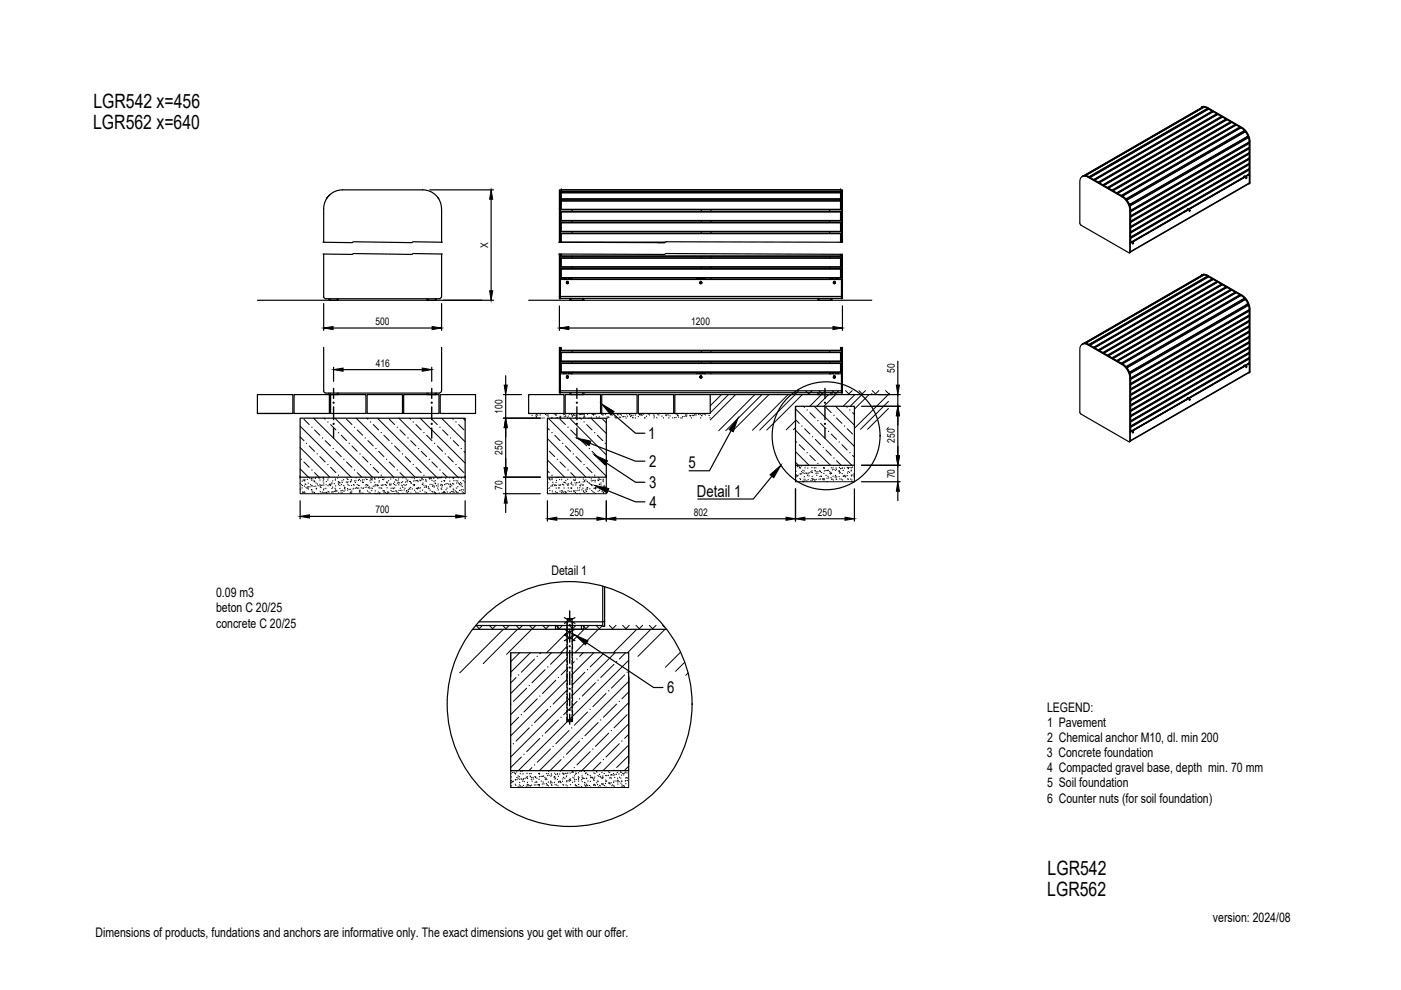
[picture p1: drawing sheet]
<svg xmlns="http://www.w3.org/2000/svg" width="297mm" height="210mm" viewBox="0 0 297 210" stroke-linecap="round" stroke-linejoin="round" font-family="sans-serif">
<defs><g id="words">
<g font-size="4.2">
<text x="19.8" y="23">LGR542 x=456</text>
<text x="19.8" y="27.4">LGR562 x=640</text>
<text x="222.1" y="185.5">LGR542</text>
<text x="222" y="189.9">LGR562</text>
</g>
<g font-size="3.5">
<text x="137.4" y="93.1">1</text>
<text x="137.7" y="99">2</text>
<text x="146" y="99.3">5</text>
<text x="137.6" y="103.5">3</text>
<text x="137.7" y="107.6">4</text>
<text x="147.8" y="105.3">Detail 1</text>
<text x="141.4" y="147">6</text>
</g>
<g font-size="2.8">
<text x="116.9" y="122">Detail 1</text>
<text x="45.8" y="126.6">0.09 m3</text>
<text x="45.8" y="129.9">beton C 20/25</text>
<text x="45.8" y="133.1">concrete C 20/25</text>
<text x="222" y="150.9">LEGEND:</text>
<text x="222" y="154.1">1 Pavement</text>
<text x="221.9" y="160.5">3 Concrete foundation</text>
<text x="222" y="157.3">2 Chemical anchor M10, dl. min 200</text>
<text x="222" y="163.7">4 Compacted gravel base, depth min. 70 mm</text>
<text x="222" y="166.9">5 Soil foundation</text>
<text x="222" y="170.2">6 Counter nuts (for soil foundation)</text>
<text x="257.2" y="195.4">version: 2024/08</text>
<text x="20.2" y="198.6">Dimensions of products, fundations and anchors are informative only. The exact dimensions you get with our offer.</text>
</g>
<g font-size="2.2">
<text x="103.5" y="52.5" transform="rotate(-90 103.5 52.5)">X</text>
<text x="79.6" y="68.9">500</text>
<text x="146.6" y="68.9">1200</text>
<text x="79.7" y="77.7">416</text>
<text x="189.7" y="79.1" transform="rotate(-90 189.7 79.1)">50</text>
<text x="106.6" y="87.7" transform="rotate(-90 106.6 87.7)">100</text>
<text x="189.7" y="93.9" transform="rotate(-90 189.7 93.9)">250</text>
<text x="106.6" y="96.4" transform="rotate(-90 106.6 96.4)">250</text>
<text x="189.7" y="101.4" transform="rotate(-90 189.7 101.4)">70</text>
<text x="106.6" y="103.9" transform="rotate(-90 106.6 103.9)">70</text>
<text x="79.6" y="108.8">700</text>
<text x="120.8" y="109.3">250</text>
<text x="147.1" y="109.3">802</text>
<text x="173.4" y="109.3">250</text>
</g>
</g></defs>
<!-- layer: 0 -->
<g fill="none" stroke="#000" stroke-width=".25">
<path d="M229.3 37.5l.6-.2 .6 .2 7.4 4.2a3.6 3.6 0 0 1 1.7 3v8.8l-.2 .1-10.4-6-.1-9.2zM229.5 37.4l.4-.1 .6 .1 7.4 4.3M229.9 37.2l-.3 .1M230.1 37.3h.1M230.1 37.2l.8 .3M230.1 37.2v.1M230.7 37.5h-.1M230.9 37.5h.1M230.9 37.6h.1M231.1 37.6v.1M231.1 37.6h.1M231.9 38v.1"/>
<path d="M232.1 38.2v.1M232.1 38.2l.8 .4M232.8 38.6l.1 .1M232.9 38.7h.1M233 38.8h.1M233.1 38.7l-.1 .1M233.1 38.7l25.1-14.5 .7 .5-25.1 14.5zM233.8 39.2h.1M234 39.3v.1M234.8 39.7l.1 .1M234.9 39.8v.1M235 39.9v.1"/>
<path d="M254.7 22.8l-25.1 14.5M254.8 22.8h.1M254.8 22.8l.4-.1 .8 .2M254.8 22.8l.4-.2 .8 .2 7.3 4.2a3.6 3.6 0 0 1 1.7 3l-.1 8.8M255 22.7l.1 .1M255 22.7l-25.1 14.5 25.2-14.4M255 22.7l-.3 .1M255.1 22.8h.1M255.2 22.7l.8 .3M255.2 22.7h.1M255.2 22.7l-25.1 14.5M256 23l-25.1 14.5"/>
<path d="M256 23h.1M256 22.9l7.2 4.2a3.7 3.7 0 0 1 1.7 2.9v8.9l-.2 .1M256 23.1v.1M256 23.1l-25.1 14.5M256.1 22.9h-.1M256.2 23.1h.1M256.2 23.1l-25.1 14.5M256.2 23.1l.8 .5-25.1 14.5-.8-.5M257 23.5v.1M257 23.6l-25.1 14.6M257 23.6v.2M257.2 23.7h.1"/>
<path d="M257.2 23.7l-25.1 14.5M257.2 23.7l.8 .4M258 24.1v.1M258 24.1l-25.1 14.5M258 24.3v-.1l-25.1 14.5M258.1 24.2h.1M258.2 24.2l-25.2 14.5M258.9 24.7h.1M259 24.8l-25.1 14.5M259 24.8v.1M259.1 24.8h.1M259.1 24.8l-25.1 14.5"/>
<path d="M259.2 24.8l-25.2 14.5 .8 .4M259.2 24.8l.7 .4M259.9 25.2l.1 .1M259.9 25.2l-25.1 14.5M260 25.3v.2M260 25.3l-25.1 14.5M260.1 25.4h.1M260.9 25.8v.1M260.9 25.8l-.8-.4-25.1 14.5M260.9 25.8l-25.1 14.5-.8-.4M260.9 25.9v.1M260.9 25.9l-25.1 14.5"/>
<path d="M261.1 25.9h.1M261.1 25.9l-25.1 14.5M261.1 25.9l.8 .5-25.1 14.5M261.9 26.4h.1M261.9 26.6v-.1l-25.1 14.5M262 26.5h.1M262.1 26.5l-25.2 14.5M262.8 26.9l.1 .1M262.9 26.9l-.8-.4-25.1 14.5 .7 .4M262.9 26.9l-25.2 14.5M262.9 27.2v-.2l-25.1 14.5M263 38h.1"/>
<path d="M263 27.1h.1M263.1 27.1l-25.2 14.5M263.1 27.1l.7 .6M263.1 37.9h.1M263.2 37.9h.1M263.3 37.8v.1M263.3 27l-.1 .1M263.6 28.1h.1M263.8 37.5h.1M263.8 37.6h.1M263.8 37.6h-.1M263.8 37.5v.1"/>
<path d="M263.8 27.8l-25.1 14.4-.7-.6M263.8 27.8l-.2 .3M263.8 27.8l-25.1 14.5M264 27.9l-25.1 14.5M264 27.9h.1M264 27.9l.6 1M264 37.4h.1M264.1 37.4h.1M264.2 37.7h.1M264.2 29.1h.4M264.3 37.6l-.2 .2M264.5 37.1h.1"/>
<path d="M264.6 28.9h.1M264.6 28.9l-25.1 14.5M264.6 29.1l-25.1 14.5M264.6 29.1l.2 1-25.1 14.5M264.7 30.2l.1 .1M264.7 34.8h.1M264.7 31.4h.1M264.7 32.5l.1 .1-25.1 14.5M264.7 33.6l.1 .1-25.2 14.5M264.7 35.9l.1 .1M264.7 29.2l-25.1 14.5M264.8 34.8v.1"/>
<path d="M264.8 31.4v.1M264.8 32.6h.1M264.8 33.7v.1M264.8 35.9v.1M264.8 30.3v.1M264.8 34.8l-25.1 14.5M264.8 31.4l-25.1 14.5M264.8 36l-25.1 14.5M264.8 30.3l-25.1 14.5M264.8 30.1l-25.1 14.6M264.8 35.8l-25.1 14.5M264.8 35.8h.1"/>
<path d="M264.8 32.4l-25.1 14.5M264.8 33.5l-25.1 14.6M264.8 34.6l-25.1 14.6M264.8 36.9l-25.1 14.5M264.8 31.3l-25.1 14.5M264.8 38.9l-25.2 14.6M264.8 31.3v-.9l-25.1 14.5M264.8 31.5v.9M264.8 32.7v.8M264.8 33.8v.9M264.8 34.9v.9M264.8 36v.9"/>
<path d="M264.8 32.7l-25.1 14.5v.8M264.8 33.8l-25.1 14.5v.9M264.8 34.9l-25.1 14.5M264.8 31.5l-25.1 14.5M264.8 33.5l-25.1 14.5M264.8 34.7l-25.1 14.5M264.9 38.8l-.1 .1M264.9 37v1.8M264.9 38.8l-25.3 14.6M265 38.9l-.1 .1M265 38.8l-.1 .1M265 30h-.1"/>
<path d="M68.5 53.9h25.3M68.5 51.4h25.3M68.6 51.4v-7.2a4 4 0 0 1 4-3.9h17a4 4 0 0 1 4 3.9v7.2M68.6 53.9v9M69.2 42.1h.1M69.9 41.3l-.7 .8M91.1 40.3h13.5M92.8 41.9l.2 .2M93.6 53.9v8.9l-.2 .5h-24.3h-.2l-.3-.5M104.1 42.2v19.5M118.5 53.9h22.4l.2-.1 37.5 .1v9M118.6 44.3v-4h.2v4"/>
<path d="M118.6 44.3v7.1M118.6 53.9v9M118.6 44.3h.2M118.8 53.9v9.4h-.2v-.4M118.8 41.8h.2M118.8 44.3v7.1M118.8 43.4h.2M118.8 43.1h.2M118.8 42h.2M118.8 59.3h59.6M119 44.4h59.2M119 49.1h59.2"/>
<path d="M119 47.3h59.2M119 40.3h.1M119 45h59.2M119 45v1.9h59.2v-1.9M119 49.5h59.2M119 54.8v1.9h59.2v-1.9M119 54.8h59.2M119 57h59.2v2h-59.2zM119 53.9v.4h59.2v-.4M119 40.3h59.2M119 40.8h59.2M119 42.6h59.2"/>
<path d="M119 40.3v4.1M119 47.3v1.8M119 49.5v1.9l22-.1M119 42.1h59.2M119 42.3h59.2M119 40.7h59.2M119 40.6h59.2M119 46.8h59.2M119 56.6h59.2M119 57.1h59.2M119 58.9h59.2M119 54.3h59.2"/>
<path d="M119.5 59.3v-.2h.6v.2M119.5 59.1h.6M120.2 60h.1M120.2 60l.1 .1M120.2 59.8h.1M120.2 59.8v.2M120.2 59.8l.2 .1M120.4 59.8h.1M120.4 59.9v.2M120.4 59.9h.1M120.6 59.3v-.2h.6v.2M120.6 59.1h.6"/>
<path d="M121.3 44.5v.3M121.3 46.9v.3M121.3 49.1v.4M121.3 54.3v.4M121.3 56.7v.3M121.3 59v.3M139.5 51.4h1.4M147.8 59.3v-.2h.6v.2M147.8 59.1h.6M148.5 59.9h.1M148.5 59.9v.1M148.6 59.8l.1 .1"/>
<path d="M148.6 59.8h.1M148.6 59.8l-.1 .1M148.7 59l-.1 .2M148.7 44.5v.3M148.7 46.9v.3M148.7 49.1v.4M148.7 54.3v.4M148.7 56.7v.3M148.7 59.9h.1M148.7 59.9v.1M148.9 59.3v-.2h.6v.2M148.9 59.1h.6"/>
<path d="M150.7 44.5v.3M150.7 46.9v.3M150.7 49.1v.4M150.7 54.3v.4M150.7 56.7v.3M150.7 59v.3M175.9 44.5v.3M175.9 46.9v.3M175.9 49.1v.4M175.9 54.3v.4M175.9 56.7v.3M175.9 59v.3"/>
<path d="M176.1 59.1v.2M176.7 59.1l-.6-.1h.6v.3M176.8 59.9h.1M176.8 59.9v.2M176.9 59.8h.1M177 59.8v.2M177 59.8h.1M177 59.8l-.2 .1M177 60v.1M177 60h.1M177.2 59.3v-.2h.5v.2M177.2 59.1h.5"/>
<path d="M178.2 40.3h.1M178.2 41.8h.2M178.2 40.3v4.1M178.2 47.3v1.8M178.2 49.5v1.8M178.2 43.4h.2M178.2 43.1h.2M178.2 42h.2M178.4 44.3v-4h.2v4M178.4 53.9v9.4h.2v-.4M178.4 44.3v7.1M178.4 44.3h.2"/>
<path d="M178.6 44.3v7.1h-60.1M235.8 40.3v.1M235.8 40.4h.1M236 40.5h.1M236 40.4l-.1 .1M236 40.4l.8 .5M236.8 40.9h.1M236.8 41h.1M236.9 41v.1M237.7 41.4l.1 .1M237.8 41.5v.1M237.9 41.6h.1"/>
<path d="M237.9 41.7a3.7 3.7 0 0 1 1.7 2.9M237.9 41.7h.1M238 41.6h-.1M238.7 42.2v.1M238.7 42.3h.1M238.8 42.5h.1M238.9 42.4h.1M238.9 42.4l-.1 .1M238.9 42.4l.6 1M239.4 43.4h.1M239.5 43.4h.1M239.5 43.6h.1"/>
<path d="M239.5 43.6l.1 .1M239.6 53.6h-.1M239.6 43.7l.1 .9M239.6 53.4v.1M239.6 51.5l25.3-14.5-25.3 14.6M239.6 44.6h.1M239.6 44.6v8.8M239.6 49.3h.1M239.6 46.9h.1M239.6 45.9h.1M239.6 47l.1 .1M239.6 50.4l.1 .1"/>
<path d="M239.6 44.8h.1M239.6 44.6v.1M239.7 49.3v.1M239.7 45.9v.1M239.7 47.1h.1M239.7 48.2v.1M239.7 50.4v.1M239.7 44.8v.1M239.7 51.4h.1M239.7 50.3h-.1M239.7 46.9h.1M239.7 48h-.1"/>
<path d="M239.7 49.1l-.1 .1M239.7 45.8h-.1M239.7 44.9v.9M239.7 46v.9M239.7 49.4v.9M239.7 50.5v.9M239.8 51.4h-.1M239.8 51.4h.1M239.8 51.3v.1M240.1 51.2l-.1 .1M240.2 51.5v.1M240.2 51.5l-.1 .2"/>
<path d="M240.5 51h.1M251 44.9h.1M251 45h.1M251.2 44.8h.1M251.3 44.8h.1M251.7 44.5h.1M251.8 44.5h.1M251.8 44.4v.1M251.8 44.4h.1M251.9 44.4l-.1 .1M252 44.3v.1M252.1 44.3h.1"/>
<path d="M252.2 44.6h.1M252.3 44.6l-.2 .1M252.6 44l-.1 .1M254.7 58.4l-25.1 14.5M254.8 58.4h.1M254.8 58.4l.4-.2 .8 .3M254.8 58.3l.4-.1 .8 .1 7.3 4.3a3.6 3.6 0 0 1 1.7 2.9l-.1 13.4M255 58.3l-.3 .1M255.1 58.3v.1M255.2 58.3l.8 .3M255.2 58.3l-25.3 14.5 25.2-14.5M255.2 58.3l-25.1 14.5"/>
<path d="M255.2 58.3h.1M256 58.5l-25.1 14.6M256 58.5l7.2 4.1a3.7 3.7 0 0 1 1.7 3v13.3l-.2 .1M256 58.6v.2M256 58.6l-25.1 14.5M256.1 58.4l-.1 .1M256.2 58.7h.1M256.2 58.7l-25.1 14.5M256.2 58.7l.8 .4-25.1 14.5-.8-.4M257 59.1v.1M257 59.2l-25.1 14.5M257 59.2v.1"/>
<path d="M257.2 59.2h.1M257.2 59.2l-25.1 14.5M257.2 59.2l.8 .5M258 59.7v.1M258 59.7l-25.1 14.5-.8-.5M258 59.9v-.1l-25.1 14.5M258.2 59.8l-25.2 14.5M258.2 59.8l.7 .5-25.1 14.5-.7-.5M258.2 59.8l-25.1 14.5M54.6 63.7h50M68.6 64.4v5.7M68.6 73.7v9.2"/>
<path d="M69.7 63.3v.4h.3v-.4M70.6 69.5h21M70.7 77.9v2.9M71.5 63.3v.4h.2v-.4M72.7 78.4h16.8M90.5 63.3v.4h.3M90.8 63.3v.4M91.5 77.9v2.9M92.3 63.3v.4M92.5 63.3v.4h-1.7M93.6 73.7v9.1l-.2 .5h-24.3h-.2l-.3-.5M93.6 64.4v5.7"/>
<path d="M107.2 79.7v2M112.1 63.7h72.7M118.6 64.9v5.2M118.6 73.7v9.2M118.6 62.9h60M118.8 73.7v9.6h-.2v-.4M118.8 63.3h59.6M118.8 79.3h59.6M119 74.3h59.2M119 78.9v-1.9h59.2v1.9M119 78.9h59.2M119 74.8h59.2"/>
<path d="M119 74.8v1.9h59.2v-1.9M119 73.7v.6M119 77.1h59.2M119 76.6h59.2M119.5 79.3v-.2h.6v.2M119.5 79.1h.6M120.2 80h.1M120.2 80v.1M120.2 79.8h.1M120.2 79.8h.2M120.2 79.8v.2M120.3 60.1h.1"/>
<path d="M120.4 60.1h.1M120.4 79.8h.1M120.4 79.8v.2M120.4 80h.1M120.4 80v.1M120.6 79.3v-.2h.6v.2M120.6 79.1h.6M120.6 69.5h56M120.8 63.3v.4h.3v-.4M121.3 74.4v.3M121.3 76.7v.3M121.3 79v.3"/>
<path d="M123.6 63.3v.4h.2v-.4M147.8 79.3v-.2h.6v.2M147.8 79.1h.6M148.5 60l.1 .1M148.5 60h.1M148.5 80h.1M148.5 80l.1 .1M148.5 79.9h.1M148.5 79.9v.1M148.6 60.1h.1M148.7 79.8h.1M148.7 79.8v.1"/>
<path d="M148.7 79.8l-.2 .1M148.7 79l-.1 .2M148.7 74.4v.3M148.7 76.7v.3M148.7 60h.1M148.7 60l-.1 .1M148.7 79.9h.1M148.7 79.9v.2M148.9 79.3v-.2h.6v.2M148.9 79.1h.6M150.7 74.4v.3M150.7 76.7v.3"/>
<path d="M150.7 79v.3M173.4 63.3v.4h2.8M173.7 63.3v.4M175.9 74.4v.3M175.9 76.7v.3M175.9 79v.3M176.1 79.3v-.2h.6v.2M176.1 79.1h.6M176.2 63.3v.4M176.4 63.3v.4h-.2M176.8 80h.1M176.8 80v.1"/>
<path d="M176.8 60.1h.2M176.8 60.1h.1M176.8 79.8h.1M176.8 79.8h.2M176.8 79.8v.2M177 60.1h.1M177 79.8h.1M177 79.8v.2M177 80h.1M177 80v.1M177.2 79.3v-.2h.5v.2M177.2 79.1h.5"/>
<path d="M178.2 73.7v.6M178.4 73.7v9.6h.2v-.4M178.6 64.8v5.3M178.6 73.7v9.2M190.4 76.6v5.1M229.3 73.1l.6-.2 .6 .1 7.4 4.3a3.6 3.6 0 0 1 1.7 2.9v13.4l-.2 .1-10.4-6.2-.1-13.6zM229.5 73l.4-.2 .6 .1 7.4 4.3a3.7 3.7 0 0 1 1.7 3v13.3M229.9 72.8l-.3 .1M230.1 72.8l.8 .2M230.1 72.8h.1M230.7 73.1h-.1M230.9 73.1v.1"/>
<path d="M231.1 73.2v.1M231.9 73.6v.1M232.1 73.8h.1M232.8 74.2l.1 .1M232.9 74.3h.1M233 74.3v.1M233.1 74.3h-.1M233.8 74.7l.1 .1M234 74.9h.1M234.8 75.3l.1 .1M234.9 75.4h.1M235 75.5h.1"/>
<path d="M235 75.4h.1M235 75.4l.8 .5M235.8 75.9h.1M235.8 75.9v.1M236 76v.1M236 76h-.1M236 76l.8 .4M236.8 76.4v.1M236.8 76.5v.1M236.9 76.6h.1M237.7 77l.1 .1M237.8 77.1h.1"/>
<path d="M238 77.1l-.1 .2M238.7 77.7v.1M238.7 77.8v.1M238.8 78h.1M238.9 78l.6 .9M238.9 78h-.1M239.4 79h.1M239.5 78.9l-.1 .1M239.5 79.2l.2 1M258.9 60.2l.1 .1M259 60.3l-25.1 14.6M259 60.3v.1"/>
<path d="M259.1 60.4h.1M259.1 60.4l-25.1 14.5M259.2 60.4l-25.2 14.5 .8 .4M259.2 60.4l.7 .4M259.9 60.8l.1 .1M259.9 60.8l-25.1 14.5M260 61v-.1l-25.1 14.5M260.1 60.9h.1M260.1 60.9l-25.1 14.5M260.9 61.4h.1M260.9 61.4l-.8-.5-25.1 14.5M260.9 61.4l-25.1 14.5"/>
<path d="M260.9 61.4v.2M261.1 61.5h.1M261.1 61.5l-25.1 14.5M261.1 61.5l.8 .4-25.1 14.5M261.9 61.9v.1M261.9 62.1v-.1l-25.1 14.5M262 62.1h.1M262.1 62.1l-25.2 14.5M262.8 62.5l.1 .1M262.9 62.5l-.8-.4-25.1 14.5 .7 .4M262.9 62.5l-25.2 14.5M262.9 62.7v-.1l-25.1 14.5"/>
<path d="M263 78.1h.1M263 62.6h.1M263.1 62.6l.7 .6M263.1 62.6l-25.1 14.5 .7 .6 25.1-14.4M263.1 78h.1M263.2 77.9v.1M263.3 77.9h.1M263.3 62.6h-.1M263.6 63.7h.1M263.8 77.6l-.1 .1M263.8 77.6h.1M263.8 63.3l-.2 .4"/>
<path d="M263.8 63.3l-25.1 14.5M264 63.5l.6 .9M264 63.5h.1M264 63.5l-25.1 14.5M264 77.5h.1M264.1 77.4v.1M264.2 77.7l.1 .1M264.2 64.7h.1M264.2 64.7h.4M264.3 77.7l-.2 .2M264.5 77.2h.1M264.6 64.5h.1"/>
<path d="M264.6 64.4v.1M264.6 64.5l-25.1 14.5M264.6 64.4l-25.1 14.5M264.6 64.7l-25.1 14.5M264.6 64.7h.1M264.7 65.8l.1 .1M264.7 73.7l.1 .1-25.1 14.5M264.7 69.2l.1 .1-25.1 14.5M264.7 74.8l.1 .1M264.7 76h.1M264.7 71.5h.1M264.7 70.3l.1 .1"/>
<path d="M264.7 72.6h.1M264.7 68.1h.1M264.7 66.9l.1 .1M264.7 64.7l-25.1 14.5M264.7 64.7l.1 1-25.1 14.5M264.8 73.8h.1M264.8 65.9v.1M264.8 69.2v.1M264.8 74.9v.1M264.8 76v.1M264.8 71.5v.1M264.8 70.4v.1"/>
<path d="M264.8 72.6v.1M264.8 68.1v.1M264.8 67v.1M264.8 65.9l-25.2 14.5M264.8 70.4l-25.2 14.5M264.8 74.9l-25.1 14.5M264.8 76l-25.1 14.5M264.8 71.5l-25.1 14.5M264.8 72.6l-25.1 14.5M264.8 68.1l-25.1 14.5M264.8 67l-25.1 14.5M264.8 65.7l-25.1 14.5"/>
<path d="M264.8 72.5l-25.1 14.5M264.8 74.7l-25.1 14.6M264.8 66.8l-25.1 14.6M264.8 70.2l-25.1 14.5M264.8 75.8l-25.1 14.6M264.8 77l-25.1 14.5M264.8 72.5h.1M264.8 71.3l-25.1 14.6M264.8 73.6l-25.1 14.5M264.8 69.1l-25.1 14.5M264.8 68l-25.1 14.5M264.8 65.9v.9"/>
<path d="M264.8 68v-.9l-25.1 14.5M264.8 68.2v.9l-25.1 14.5M264.8 69.3v.9M264.8 70.5v.8M264.8 71.6v.9M264.8 72.7v.9l-25.1 14.5M264.8 73.8v.9M264.8 75v.9M264.8 76.1v.9M264.8 69.3l-25.1 14.5v.9M264.8 72.7l-25.1 14.5v.9M264.8 73.8l-25.1 14.5v.9"/>
<path d="M264.8 79l-25.2 14.5M264.8 74.7l-25.1 14.5M264.8 65.9l-25.1 14.5M264.8 66.8l-25.1 14.5M264.8 75l-25.1 14.5M264.8 75.9l-25.1 14.5M264.8 76.1l-25.1 14.5M264.8 71.6l-25.1 14.5M264.8 70.5l-25.1 14.5M264.8 71.3l-25.1 14.5M264.8 68.2l-25.1 14.5M264.9 78.9l-.1 .1"/>
<path d="M264.9 77.1v1.8M264.9 78.9l-25.3 14.5M265 79h-.1M265 78.8l-.1 .2M265 65.5l-.1 .1M54.6 83.7h7.5v4h-7.5zM54.6 87.7h7.1M62.3 83.7h7.5v4h-7.5zM63.6 88.7h35v12.5h-35zM69.7 83.3v.4h.3M70 83.3v.4M70.1 83.7h7.5v4h-7.5z"/>
<path d="M71.5 83.3v.4M71.7 83.3v.4h-1.7M77.8 83.7h7.5v4h-7.5zM85.6 83.7h7.5v4h-7.5zM90.5 83.3v.4h1.8M90.8 83.3v.4M92.3 83.3v.4M92.5 83.3v.4h-.2M93.3 83.7h7.5v4h-7.5zM106.7 83.7h3.9M106.7 88.7h7.9M107.2 83.7v5"/>
<path d="M107.2 90.7v8.5M112.1 83.7h7.5v4h-7.5zM116.1 88.7h12.5v12.5h-12.5zM118.6 82.9h60M118.8 83.3h59.6M119.8 83.7h7.5v4h-7.5zM120.2 80.1h.1M120.2 80.1h.2M120.4 80.1h.1M120.8 83.3v.4h2.8M121.1 83.3v.4M123.6 83.3v.4"/>
<path d="M123.8 83.3v.4h-.2M125.1 94l9.6 3.8h2M127.6 83.7h7.5v4h-7.5zM128.5 98.1l6.2 4.1h2M129.8 87.6l4.9 4.3h2M135.3 83.7h7.5v4h-7.5zM143.1 83.7h7.5v4h-7.5zM148.6 80.1h.1M148.7 80.1h.1M148.7 80.1h-.1M150.6 83.7h40.3M155 91.3l-4.6 8.5h-4.3"/>
<path d="M168.7 86.1h12.5v12.6h-12.5zM168.7 86.2v2.5M173.4 83.3v.4h2.8M173.7 83.3v.4M176.2 83.3v.4M176.4 83.3v.4h-.2M176.8 80.1h.1M176.8 80.1h.2M177 80.1h.1M182.7 86.1h8.2M182.7 98.7h8.2M184.8 83.7h.1"/>
<path d="M190.4 83.7v2.4M190.4 88.2v8.4M190.4 98.7v3.4M239.6 93.6l-.1 .1M239.6 93.5v.1M239.6 91.6l25.3-14.5-25.3 14.6M239.6 80.2h.1M239.6 87h.1M239.6 82.5h.1M239.6 88.3h.1M239.6 83.7l.1 .1M239.6 89.4h.1"/>
<path d="M239.6 90.5h.1M239.6 86h.1M239.6 87.1h.1M239.6 82.6h.1M239.6 81.5h.1M239.6 93.5h.1M239.7 88.3h.1M239.7 80.4v.1M239.7 83.7v.1M239.7 89.4v.1M239.7 90.5v.1M239.7 86v.1"/>
<path d="M239.7 84.9v.1M239.7 87.1v.1M239.7 82.6v.1M239.7 81.5v.1M239.7 89.2h-.1M239.7 81.3h-.1M239.7 84.7h-.1M239.7 90.3l-.1 .1M239.7 91.5h.1M239.7 85.8h-.1M239.7 88.1h-.1M239.7 83.6h-.1"/>
<path d="M239.7 80.4v.9M239.7 81.6v.9M239.7 82.7v.9M239.7 85v.8M239.7 86.1v.9M239.7 89.5v.9M239.7 90.6v.9M239.8 91.5h.1M239.8 91.4v.1M240.1 91.3h-.1M240.2 91.6h.1M240.2 91.5l-.1 .2"/>
<path d="M240.5 91v.1M250.6 85.2h.1M250.7 85.2h.1M251.3 84.9h.1M251.3 84.8v.1M251.7 84.6h.1M251.8 84.6h.1M251.8 84.5v.1M251.9 84.5l-.1 .1M252 84.4h.1M252.1 84.4h.1M252.2 84.7h.1"/>
<path d="M252.3 84.6l-.2 .2M252.5 84.1h.1M63.6 101.2h.1M63.6 106.2v3.8M65.6 109.5h31M98.6 101.2h.1M98.6 106.2v3.8M106.7 101.2h7.9M106.7 104.7h7.9M107.2 101.2v3.5M107.2 106.7v2M116.1 106.2v4.3"/>
<path d="M118.1 110h8.5M128.6 101.2h.1M128.6 106.2v4.3M128.9 104l5.8 2.4h2M130.6 110h36.1M163.6 101l-3.9 4.8h-11.7M168.7 101.2h.1M168.7 103.6v6.9M170.7 110h8.5M181.2 101.2h.1M181.2 103.6v6.9M182.7 102.1h8.2"/>
<path d="M190.4 104.2v1.9M100.2 133.4h41.1M100.9 132.6h26.9M108.3 138.4h25v25h-25zM108.3 138.5v4.9M117.8 132.6v.8h.5v-.8M119.7 133.4l2.2 1.2-2.2 1.2M119.7 131l2.2 1.2M120.2 132.2v1.1M120.2 133.7v1M120.2 135.2v.9M120.2 136.6v1"/>
<path d="M120.2 138v1M120.2 139.5v.9M120.3 131.2h1M120.3 131.2v1.2M120.3 132.9v.9M120.3 134.3v.9M120.3 135.7v1M120.3 137.2v.9M120.3 138.6v.9M121.3 131.2v1.2M121.3 132.9v.9M121.3 134.3v.9"/>
<path d="M121.3 135.7v1M121.3 137.2v.9M121.3 138.6v.9M121.4 132.2v1.1M121.4 133.7v1M121.4 135.2v.9M121.4 136.6v1M121.4 138v1M121.4 139.5v.9M121.9 133.4l-2.2 1.2 2.2 1.2M121.9 131l-2.2 1.2M123.3 132.6v.8h.5v-.8"/>
<path d="M124.4 136.3l14.2 9.5h2M127.8 124.3v8.5h.4v-1M128.2 124.4v7.4M128.2 131.8h-26.6M120.2 140.9v1M120.2 142.3v2.1M120.2 144.9v.9M120.2 146.3v1M120.2 147.7v1M120.2 149.2v.9M120.2 150.6v.9M120.2 152v1h1.2v-1"/>
<path d="M120.3 152.6h1M120.3 140v1M120.3 141.4v1M120.3 142.9v.9M120.3 144.3v.9M120.3 145.7v1M120.3 147.1v1M120.3 148.6v.9M120.3 150v1M120.3 151.4v1.2M121.3 140v1M121.3 141.4v1"/>
<path d="M121.3 142.9v.9M121.3 144.3v.9M121.3 145.7v1M121.3 147.1v1M121.3 148.6v.9M121.3 150v1M121.3 151.4v1.2M121.4 140.9v1M121.4 142.3v2.1M121.4 144.9v.9M121.4 146.3v1M121.4 147.7v1"/>
<path d="M121.4 149.2v.9M121.4 150.6v.9M133.3 143.5v18.4"/>
<circle cx="264.3" cy="37.8" r=".11"/>
<circle cx="120.3" cy="59.9" r=".16"/>
<circle cx="120.3" cy="59.9" r=".22"/>
<circle cx="120.3" cy="59.9" r=".05"/>
<circle cx="148.6" cy="59.9" r=".16"/>
<circle cx="148.6" cy="59.9" r=".22"/>
<circle cx="148.6" cy="59.9" r=".05"/>
<circle cx="176.9" cy="59.9" r=".16"/>
<circle cx="176.9" cy="59.9" r=".22"/>
<circle cx="176.9" cy="59.9" r=".05"/>
<circle cx="240.3" cy="51.6" r=".11"/>
<circle cx="252.2" cy="44.7" r=".12"/>
<circle cx="120.3" cy="80" r=".16"/>
<circle cx="120.3" cy="80" r=".22"/>
<circle cx="120.3" cy="80" r=".05"/>
<circle cx="148.6" cy="80" r=".16"/>
<circle cx="148.6" cy="80" r=".22"/>
<circle cx="148.6" cy="80" r=".05"/>
<circle cx="176.9" cy="80" r=".16"/>
<circle cx="176.9" cy="80" r=".22"/>
<circle cx="176.9" cy="80" r=".05"/>
<circle cx="264.3" cy="77.8" r=".11"/>
<circle cx="175.1" cy="92.4" r="11.4"/>
<circle cx="240.3" cy="91.7" r=".11"/>
<circle cx="252.3" cy="84.8" r=".12"/>
<circle cx="120.8" cy="149.3" r="26"/>
</g>
<g fill="none" stroke="#000" stroke-width=".3">
<path d="M70.7 82.4v2.1M70.7 86.3v2.7M70.7 90.8v2.1M91.5 82.4v2.1M91.5 86.3v2.7M91.5 90.8v2.1M122.3 82.4v2.1M122.3 86.3v2.7M122.3 90.8v2.1M174.9 82.4v2.1M174.9 86.3v2.7M174.9 90.8v2.1"/>
<path d="M120.8 129.5v2.1M120.8 133.4v2.7M120.8 137.9v2.7M120.8 142.4v2.7M120.8 146.9v2.7M120.8 151.4v2.1"/>
</g>
<g fill="#000" stroke="#000" stroke-width=".21">
<path d="M104.1 40.3l.4 1.9h-.7zM68.6 69.5l2-.3v.7zM70.7 78.4l2-.4v.7zM89.5 78l2 .4-2 .3zM91.6 69.2l2 .3-2 .4zM103.8 61.7h.7l-.4 2zM118.6 69.5l2-.3v.7zM176.6 69.2l2 .3-2 .4zM106.9 81.7h.7l-.4 2zM107.2 88.7l.4 2h-.7zM106.9 99.2h.7l-.4 2zM122.3 92.9l3 .6-.4 1z"/>
<path d="M126 96.5l2.8 1.2-.5 .8zM127.6 85.7l2.6 1.5-.7 .8zM156.4 88.7l-.9 2.8-.9-.4zM190.4 86.1l.3 2.1h-.7zM190 96.6h.7l-.3 2.1zM190 81.7h.7l-.3 2zM63.6 109.5l2-.4v.7zM96.6 109.1l2 .4-2 .3zM107.2 104.7l.4 2h-.7zM116.1 110l2-.3v.6zM126.6 109.7l2 .3-2 .3zM126.1 102.9l3 .7-.4 .9z"/>
<path d="M128.6 110l2-.3v.6zM163.3 100.7l2.3-2-1.6 2.6zM166.7 109.7l2 .3-2 .3zM168.7 110l2-.3v.6zM179.2 109.7l2 .3-2 .3zM190.4 102.1l.3 2.1h-.7zM121.9 134.6l2.8 1.3-.6 .8z"/>
<circle cx="70.7" cy="89.9" r=".12"/>
<circle cx="70.7" cy="85.4" r=".12"/>
<circle cx="91.5" cy="85.4" r=".12"/>
<circle cx="91.5" cy="89.9" r=".12"/>
<circle cx="122.3" cy="85.4" r=".12"/>
<circle cx="122.3" cy="89.9" r=".12"/>
<circle cx="174.9" cy="85.4" r=".12"/>
<circle cx="174.9" cy="89.9" r=".12"/>
<circle cx="120.8" cy="132.5" r=".12"/>
<circle cx="120.8" cy="137" r=".12"/>
<circle cx="120.8" cy="150.5" r=".12"/>
<circle cx="120.8" cy="146" r=".12"/>
<circle cx="120.8" cy="141.5" r=".12"/>
</g>
<!-- layer: SRAFY -->
<g fill="none" stroke="#000" stroke-width=".21">
<path d="M63.6 99.4l1.8 1.8M63.6 94.9l6.3 6.3M63.6 90.4l10.9 10.8M63.6 92.6l.8 .8M64.4 98l1.2 1.1M64.4 88.9l1.2 1.1M65.6 94.5l1.1 1.2M66.5 88.7l12.5 12.5M66.7 91.2l1.1 1.1M67.8 96.8l1.1 1.2M68.7 88.7l.2 .2M68.9 93.4l1.2 1.1"/>
<path d="M70.1 99.1l1.1 1.1M70.1 90l1.1 1.2M71 88.7l12.5 12.5M71.2 95.7l1.2 1.1M72.4 92.3l1.1 1.1M73.5 98l1.1 1.1M73.5 88.9l1.1 1.1M74.6 94.5l1.1 1.2M75.5 88.7l12.5 12.5M75.7 91.2l1.2 1.1M76.9 96.8l1.1 1.2M77.8 88.7l.2 .2"/>
<path d="M78 93.4l1.1 1.1M79.1 99.1l1.2 1.1M79.1 90l1.2 1.2M80 88.7l12.5 12.5M80.3 95.7l1.1 1.1M81.4 92.3l1.1 1.1M82.5 98l1.2 1.1M82.5 88.9l1.2 1.1M83.7 94.5l1.1 1.2M84.6 88.7l12.5 12.5M84.8 91.2l1.1 1.1M85.9 96.8l1.2 1.2"/>
<path d="M86.8 88.7l.3 .2M87.1 93.4l1.1 1.1M88.2 99.1l1.1 1.1M88.2 90l1.1 1.2M89.1 88.7l9.5 9.5M89.3 95.7l1.2 1.1M90.5 92.3l1.1 1.1M91.6 98l1.1 1.1M91.6 88.9l1.1 1.1M92.7 94.5l1.1 1.2M93.6 88.7l5 5M93.8 91.2l1.2 1.1"/>
<path d="M95 96.8l1.1 1.2M95.9 88.7l.2 .2M96.1 93.4l1.1 1.1M97.2 99.1l1.2 1.1M97.2 90l1.2 1.2M98.2 88.7l.4 .4M98.4 95.7l.2 .2M116.1 97.5l3.6 3.7M116.1 93l8.1 8.2M116.1 99.8l.4 .4M116.1 90.7l.4 .5M116.3 88.7l12.3 12.3"/>
<path d="M116.5 95.7l1.1 1.1M117.6 92.3l1.1 1.1M118.7 98l1.2 1.1M118.7 88.9l1.2 1.1M119.9 94.5l1.1 1.2M120.8 88.7l7.8 7.7M121 91.2l1.1 1.1M122.1 96.8l1.2 1.2M123 88.7l.3 .2M123.3 93.4l1.1 1.1M124.4 99.1l1.1 1.1M124.4 90l1.1 1.2"/>
<path d="M125.3 88.7l3.3 3.2M125.5 95.7l1.1 1.1M126.6 92.3l1.2 1.1M127.8 98l.8 .7M127.8 88.9l.8 .8M153 83.7l-2.4 2.3M154.5 83.7l-3.9 3.8M156 83.7l-5.4 5.3M160 83.7l-7.6 7.6M161.5 83.7l-7.6 7.6M163 83.7l-7.6 7.6M167.1 83.7l-7.6 7.5"/>
<path d="M168.6 83.7l-7.5 7.5M168.7 98.7v3.4h12.5v-3.4M168.7 95.8l2.8 2.9M168.7 91.2l7.4 7.5M168.7 86.7l11.9 12M168.7 98l.6 .7M168.7 89l.7 .8M168.7 89.2l-2 1.9M168.7 90.7l-.5 .4M169.4 82.8l-.7 .7-.4-.3M169.4 94.3l1.2 1.1M170.1 83.7l-7.5 7.5"/>
<path d="M170.4 86.1l.2 .3M170.6 90.9l1.1 1.1M170.8 82.8l.7 .7 .7-.7M171.7 96.6l1.2 1.1M171.7 87.5l1.2 1.1M172.6 86.1l8.6 8.6M172.9 93.1l1.1 1.2M173.6 82.8l.7 .7 .7-.7M174 89.8l1.1 1.1M174.2 83.7l-2.6 2.5M175.1 95.4l1.1 1.2M175.1 86.4l1.1 1.1"/>
<path d="M175.7 83.7l-2.6 2.5M176.2 92l1.2 1.1M176.4 82.8l.8 .7 .6-.7M177.2 86.1l4 4M177.2 83.7l-2.6 2.5M177.4 97.7l.9 1M177.4 88.6l1.1 1.2M178.5 94.3l1.1 1.1M179.3 82.8l.7 .7 .7-.7M179.4 86.1l.2 .3M179.6 90.9l1.2 1.1M180.8 96.6l.4 .3"/>
<path d="M180.8 87.5l.4 .4M181.3 83.7l-2.6 2.5M182.1 82.8l.7 .7 .7-.7M182.7 83.7l-2.5 2.5M184.2 83.7l-3 3.1M184.9 82.8l.7 .7 .7-.7M187.8 82.8l.7 .7 .1-.1M188.3 83.7l-7.1 7.1M188.4 85.1l-6 5.9M188.4 86.6l-4.5 4.4M188.4 90.7l-.4 .3M63.6 101.2v3.5h35v-3.5"/>
<path d="M66.7 100.2l1 1M75.7 100.2l1 1M84.8 100.2l1 1M93.8 100.2l1 1M116.1 101.2v3.5h12.5v-3.5M121 100.2l1 1M100.9 132.6l.7 .7 .7-.7M103.7 132.6l.7 .7 .7-.7M106.6 132.6l.7 .7 .7-.7M106.7 133.4l-9.2 9.3M109.4 132.6l.7 .7 .7-.7M109.7 133.4l-7.2 7.3"/>
<path d="M110.2 138.4l-1.9 1.9M112.2 132.6l.7 .7 .7-.7M112.4 138.4l-4.1 4.2M112.7 133.4l-5.3 5.3M113.3 139.7l-2.8 2.8M114.7 138.4l-.2 .2M115 132.6l.7 .7 .8-.7M116.9 138.4l-8.6 8.6M117.9 132.6l.7 .7 .7-.7M119.2 138.4l-2.5 2.5M120.3 134l-4.4 4.4M120.3 137l-1.4 1.4"/>
<path d="M120.3 139.5l-12 12M120.7 132.6l.7 .7 .7-.7M121.4 138.4l-.1 .1M123.5 132.6l.7 .7 .7-.7M123.7 138.4l-.8 .8M123.9 133.4l-2.6 2.6M125.9 138.4l-4.6 4.6M126.4 132.6l.7 .7 .7-.7M126.9 133.4l-5 5M127.9 138.6l-2.8 2.8M129.2 132.6l.7 .7 .7-.7M130.4 138.4l-9.1 9.1"/>
<path d="M132 132.6l.7 .7 .7-.7M132.6 138.4l-1.3 1.3M133.3 140l-23.4 23.4M134.8 132.6l.7 .7 .8-.7M135 133.4l-5 5M137.7 132.6l.7 .7 .7-.7M138 133.4l-5 5M140.5 132.6l.4 .4M141 133.4l-5.7 5.8M144.3 138.3l-3.2 3.2M108.3 158.3h.1M109.4 143.7l-1.1 1.1"/>
<path d="M110 152.1l-1.7 1.7M111.7 145.9l-2.9 2.8M112.2 154.3l-2.8 2.8M113.9 148.2l-2.8 2.8M114.5 156.6l-2.8 2.8M115.6 142l-2.8 2.8M116.1 150.4l-2.8 2.8M116.7 158.8l-2.8 2.8M117.8 144.2l-2.8 2.8M118.4 152.6l-2.8 2.8M120.1 146.5l-2.8 2.8M120.3 144l-12 12"/>
<path d="M120.3 141.8l-1.3 1.3M120.6 154.9l-2.8 2.8M120.8 147.9l-12.5 12.6M121.8 140.3l-.5 .5M122.3 148.7l-2.8 2.8M122.9 157.1l-2.8 2.8M124 142.5l-2.7 2.8M124.6 151l-2.8 2.8M125.1 159.4l-2.8 2.8M126.2 144.8l-2.7 2.8M126.8 153.2l-2.8 2.8M128.5 147l-2.8 2.8"/>
<path d="M129.1 155.4l-2.9 2.9M130.2 140.9l-2.8 2.8M130.7 149.3l-2.8 2.8M131.3 157.7l-2.8 2.8M132.4 143.1l-2.8 2.8M133 151.5l-2.8 2.8M133.3 144.5l-18.9 18.9M133.3 149l-14.4 14.4M133.3 153.5l-10 9.9M133.3 158l-5.4 5.4M133.3 146.7l-1.4 1.5M133.3 155.7l-.9 .9"/>
<path d="M145.2 140.4l-2 1.9M145.9 142.7l-.5 .5M108.3 163.4v3.6h25v-3.6M110.5 160.5l-2.2 2.2M112.8 162.7l-.7 .7M119 161.1l-2.4 2.3M121.2 163.3l-.1 .1M127.4 161.6l-1.8 1.8M133.3 162.4l-1 1M133.3 160.2l-2.6 2.5"/>
</g>
<g fill="#000" stroke="#000" stroke-width=".21">
<circle cx="66.1" cy="90.6" r=".04"/>
<circle cx="67.2" cy="96.2" r=".04"/>
<circle cx="69.5" cy="89.5" r=".04"/>
<circle cx="70.7" cy="95.1" r=".04"/>
<circle cx="71.8" cy="91.7" r=".04"/>
<circle cx="72.9" cy="97.4" r=".04"/>
<circle cx="74" cy="94" r=".04"/>
<circle cx="75.2" cy="90.6" r=".04"/>
<circle cx="78.6" cy="98.5" r=".04"/>
<circle cx="79.7" cy="95.1" r=".04"/>
<circle cx="82" cy="97.4" r=".04"/>
<circle cx="83.1" cy="94" r=".04"/>
<circle cx="84.2" cy="90.6" r=".04"/>
<circle cx="87.6" cy="89.5" r=".04"/>
<circle cx="87.6" cy="98.5" r=".04"/>
<circle cx="88.8" cy="95.1" r=".04"/>
<circle cx="91" cy="97.4" r=".04"/>
<circle cx="92.1" cy="94" r=".04"/>
<circle cx="93.3" cy="90.6" r=".04"/>
<circle cx="94.4" cy="96.2" r=".04"/>
<circle cx="95.5" cy="92.8" r=".04"/>
<circle cx="97.8" cy="95.1" r=".04"/>
<circle cx="112.2" cy="87.7" r=".04"/>
<circle cx="112.8" cy="88" r=".04"/>
<circle cx="113" cy="88.7" r=".04"/>
<circle cx="113.6" cy="88.2" r=".04"/>
<circle cx="113.8" cy="88.3" r=".04"/>
<circle cx="114.9" cy="88.6" r=".04"/>
<circle cx="116.2" cy="88" r=".04"/>
<circle cx="116.2" cy="88.2" r=".04"/>
<circle cx="116.9" cy="88.6" r=".04"/>
<circle cx="117" cy="91.7" r=".04"/>
<circle cx="117.8" cy="88" r=".04"/>
<circle cx="117.9" cy="88" r=".04"/>
<circle cx="118.2" cy="97.4" r=".04"/>
<circle cx="118.7" cy="88.5" r=".04"/>
<circle cx="118.9" cy="88.4" r=".04"/>
<circle cx="119.3" cy="94" r=".04"/>
<circle cx="119.6" cy="88.4" r=".04"/>
<circle cx="120.3" cy="88.5" r=".04"/>
<circle cx="120.4" cy="90.6" r=".04"/>
<circle cx="120.7" cy="87.7" r=".04"/>
<circle cx="121.3" cy="88.3" r=".04"/>
<circle cx="122.2" cy="88" r=".04"/>
<circle cx="122.7" cy="92.8" r=".04"/>
<circle cx="122.8" cy="87.9" r=".04"/>
<circle cx="122.9" cy="88.6" r=".04"/>
<circle cx="123.8" cy="98.5" r=".04"/>
<circle cx="123.9" cy="88" r=".04"/>
<circle cx="123.9" cy="88.3" r=".04"/>
<circle cx="123.9" cy="87.8" r=".04"/>
<circle cx="125.4" cy="88.5" r=".04"/>
<circle cx="125.6" cy="87.8" r=".04"/>
<circle cx="125.8" cy="87.8" r=".04"/>
<circle cx="125.8" cy="88" r=".04"/>
<circle cx="125.9" cy="87.9" r=".04"/>
<circle cx="126.5" cy="88.4" r=".04"/>
<circle cx="126.8" cy="88.6" r=".04"/>
<circle cx="127.1" cy="88.4" r=".04"/>
<circle cx="127.2" cy="97.4" r=".04"/>
<circle cx="127.6" cy="87.8" r=".04"/>
<circle cx="128.4" cy="87.8" r=".04"/>
<circle cx="128.7" cy="88.4" r=".04"/>
<circle cx="129.1" cy="88.5" r=".04"/>
<circle cx="129.5" cy="87.7" r=".04"/>
<circle cx="130.3" cy="88.4" r=".04"/>
<circle cx="130.8" cy="88.6" r=".04"/>
<circle cx="131" cy="88" r=".04"/>
<circle cx="131.3" cy="88.5" r=".04"/>
<circle cx="131.5" cy="87.8" r=".04"/>
<circle cx="132.7" cy="88.6" r=".04"/>
<circle cx="132.8" cy="87.7" r=".04"/>
<circle cx="133.7" cy="88.3" r=".04"/>
<circle cx="133.8" cy="88" r=".04"/>
<circle cx="133.9" cy="88.1" r=".04"/>
<circle cx="134.5" cy="87.7" r=".04"/>
<circle cx="134.7" cy="88.6" r=".04"/>
<circle cx="135.3" cy="88.3" r=".04"/>
<circle cx="135.7" cy="88" r=".04"/>
<circle cx="135.9" cy="87.9" r=".04"/>
<circle cx="136.1" cy="88" r=".04"/>
<circle cx="137.3" cy="87.7" r=".04"/>
<circle cx="137.4" cy="87.8" r=".04"/>
<circle cx="137.7" cy="88" r=".04"/>
<circle cx="138.6" cy="88" r=".04"/>
<circle cx="138.7" cy="88.6" r=".04"/>
<circle cx="138.7" cy="88.2" r=".04"/>
<circle cx="140.3" cy="88.2" r=".04"/>
<circle cx="140.7" cy="88.6" r=".04"/>
<circle cx="141.1" cy="88" r=".04"/>
<circle cx="141.4" cy="87.8" r=".04"/>
<circle cx="141.7" cy="88" r=".04"/>
<circle cx="142.1" cy="88.2" r=".04"/>
<circle cx="143.3" cy="88.5" r=".04"/>
<circle cx="143.6" cy="88" r=".04"/>
<circle cx="143.7" cy="88.1" r=".04"/>
<circle cx="144.6" cy="88.6" r=".04"/>
<circle cx="144.7" cy="88.3" r=".04"/>
<circle cx="145.6" cy="88.2" r=".04"/>
<circle cx="145.6" cy="88" r=".04"/>
<circle cx="146.4" cy="88.2" r=".04"/>
<circle cx="146.6" cy="88.6" r=".04"/>
<circle cx="147.3" cy="88" r=".04"/>
<circle cx="147.6" cy="88" r=".04"/>
<circle cx="148.5" cy="88.6" r=".04"/>
<circle cx="148.7" cy="88.1" r=".04"/>
<circle cx="148.8" cy="88.1" r=".04"/>
<circle cx="149" cy="87.8" r=".04"/>
<circle cx="149.9" cy="87.7" r=".04"/>
<circle cx="168.7" cy="99.2" r=".04"/>
<circle cx="169.1" cy="98.9" r=".04"/>
<circle cx="169.5" cy="99.1" r=".04"/>
<circle cx="169.7" cy="99.2" r=".04"/>
<circle cx="169.9" cy="98.8" r=".04"/>
<circle cx="170" cy="90.3" r=".04"/>
<circle cx="170.8" cy="98.7" r=".04"/>
<circle cx="171.1" cy="98.7" r=".04"/>
<circle cx="171.1" cy="96" r=".04"/>
<circle cx="171.1" cy="86.9" r=".04"/>
<circle cx="171.3" cy="99.2" r=".04"/>
<circle cx="172.1" cy="99.1" r=".04"/>
<circle cx="172.2" cy="99.8" r=".04"/>
<circle cx="172.7" cy="99.2" r=".04"/>
<circle cx="172.8" cy="99.7" r=".04"/>
<circle cx="173" cy="99.2" r=".04"/>
<circle cx="173.4" cy="89.2" r=".04"/>
<circle cx="173.8" cy="99.8" r=".04"/>
<circle cx="173.9" cy="99.9" r=".04"/>
<circle cx="174.5" cy="94.9" r=".04"/>
<circle cx="174.6" cy="99.2" r=".04"/>
<circle cx="174.8" cy="99.8" r=".04"/>
<circle cx="175.5" cy="99.7" r=".04"/>
<circle cx="175.6" cy="99.7" r=".04"/>
<circle cx="176.3" cy="99.2" r=".04"/>
<circle cx="176.6" cy="99.2" r=".04"/>
<circle cx="176.8" cy="97.1" r=".04"/>
<circle cx="177.2" cy="99.7" r=".04"/>
<circle cx="177.3" cy="99.5" r=".04"/>
<circle cx="177.9" cy="99.8" r=".04"/>
<circle cx="177.9" cy="93.7" r=".04"/>
<circle cx="178" cy="99.1" r=".04"/>
<circle cx="178" cy="99.9" r=".04"/>
<circle cx="178.2" cy="99.4" r=".04"/>
<circle cx="178.6" cy="99.2" r=".04"/>
<circle cx="179.2" cy="98.7" r=".04"/>
<circle cx="179.6" cy="99.1" r=".04"/>
<circle cx="179.8" cy="100" r=".04"/>
<circle cx="179.9" cy="99.3" r=".04"/>
<circle cx="180.2" cy="96" r=".04"/>
<circle cx="180.6" cy="99.2" r=".04"/>
<circle cx="180.7" cy="99" r=".04"/>
<circle cx="63.6" cy="101.3" r=".04"/>
<circle cx="63.6" cy="102.5" r=".04"/>
<circle cx="63.9" cy="102.8" r=".04"/>
<circle cx="64" cy="103.5" r=".04"/>
<circle cx="64.1" cy="102" r=".04"/>
<circle cx="64.1" cy="102.9" r=".04"/>
<circle cx="64.2" cy="104.5" r=".04"/>
<circle cx="64.5" cy="101.8" r=".04"/>
<circle cx="64.6" cy="104.3" r=".04"/>
<circle cx="64.6" cy="101.9" r=".04"/>
<circle cx="64.7" cy="102.6" r=".04"/>
<circle cx="64.8" cy="102.7" r=".04"/>
<circle cx="65.2" cy="103.3" r=".04"/>
<circle cx="65.3" cy="101.2" r=".04"/>
<circle cx="65.3" cy="102.4" r=".04"/>
<circle cx="65.4" cy="103.2" r=".04"/>
<circle cx="65.7" cy="103.2" r=".04"/>
<circle cx="65.9" cy="102.8" r=".04"/>
<circle cx="66" cy="101.5" r=".04"/>
<circle cx="66" cy="103.8" r=".04"/>
<circle cx="66.1" cy="101.8" r=".04"/>
<circle cx="66.1" cy="103.1" r=".04"/>
<circle cx="66.6" cy="101.9" r=".04"/>
<circle cx="66.6" cy="102" r=".04"/>
<circle cx="66.6" cy="104.5" r=".04"/>
<circle cx="66.7" cy="104.4" r=".04"/>
<circle cx="66.7" cy="102.1" r=".04"/>
<circle cx="66.8" cy="101.4" r=".04"/>
<circle cx="67" cy="101.2" r=".04"/>
<circle cx="67.1" cy="103.6" r=".04"/>
<circle cx="67.1" cy="103.5" r=".04"/>
<circle cx="67.3" cy="102.6" r=".04"/>
<circle cx="67.9" cy="103" r=".04"/>
<circle cx="67.9" cy="104.2" r=".04"/>
<circle cx="67.9" cy="103.2" r=".04"/>
<circle cx="68.1" cy="101.3" r=".04"/>
<circle cx="68.5" cy="101.9" r=".04"/>
<circle cx="68.5" cy="101.5" r=".04"/>
<circle cx="68.6" cy="101.2" r=".04"/>
<circle cx="68.6" cy="103.9" r=".04"/>
<circle cx="68.6" cy="101.6" r=".04"/>
<circle cx="69.1" cy="103.5" r=".04"/>
<circle cx="69.5" cy="101.8" r=".04"/>
<circle cx="69.6" cy="101.3" r=".04"/>
<circle cx="69.8" cy="102.7" r=".04"/>
<circle cx="70" cy="102.8" r=".04"/>
<circle cx="70.1" cy="102.9" r=".04"/>
<circle cx="70.3" cy="102.6" r=".04"/>
<circle cx="70.5" cy="101.9" r=".04"/>
<circle cx="70.6" cy="104.5" r=".04"/>
<circle cx="70.6" cy="104.2" r=".04"/>
<circle cx="71.1" cy="103.9" r=".04"/>
<circle cx="71.2" cy="104" r=".04"/>
<circle cx="71.7" cy="102.4" r=".04"/>
<circle cx="71.7" cy="102.1" r=".04"/>
<circle cx="71.8" cy="104.5" r=".04"/>
<circle cx="71.9" cy="102.2" r=".04"/>
<circle cx="72.1" cy="102.4" r=".04"/>
<circle cx="72.1" cy="102.9" r=".04"/>
<circle cx="72.1" cy="103.6" r=".04"/>
<circle cx="72.5" cy="101.9" r=".04"/>
<circle cx="72.6" cy="102.3" r=".04"/>
<circle cx="72.8" cy="101.7" r=".04"/>
<circle cx="73" cy="103.3" r=".04"/>
<circle cx="73.2" cy="103.9" r=".04"/>
<circle cx="74" cy="103.8" r=".04"/>
<circle cx="74.3" cy="102.2" r=".04"/>
<circle cx="74.3" cy="104.5" r=".04"/>
<circle cx="74.5" cy="104.6" r=".04"/>
<circle cx="74.5" cy="101.9" r=".04"/>
<circle cx="74.6" cy="104.5" r=".04"/>
<circle cx="74.9" cy="103.7" r=".04"/>
<circle cx="75" cy="103.5" r=".04"/>
<circle cx="75.1" cy="102.9" r=".04"/>
<circle cx="75.1" cy="102" r=".04"/>
<circle cx="75.4" cy="102.3" r=".04"/>
<circle cx="75.4" cy="103.5" r=".04"/>
<circle cx="75.5" cy="101.9" r=".04"/>
<circle cx="75.5" cy="101.3" r=".04"/>
<circle cx="75.7" cy="103.5" r=".04"/>
<circle cx="76" cy="102.9" r=".04"/>
<circle cx="76.1" cy="103.5" r=".04"/>
<circle cx="76.2" cy="102.9" r=".04"/>
<circle cx="76.2" cy="101.6" r=".04"/>
<circle cx="76.3" cy="103.9" r=".04"/>
<circle cx="76.4" cy="104.1" r=".04"/>
<circle cx="76.5" cy="101.9" r=".04"/>
<circle cx="76.5" cy="104.5" r=".04"/>
<circle cx="76.6" cy="103.4" r=".04"/>
<circle cx="76.9" cy="104.6" r=".04"/>
<circle cx="77" cy="103.5" r=".04"/>
<circle cx="77" cy="102.3" r=".04"/>
<circle cx="77.8" cy="103.3" r=".04"/>
<circle cx="77.9" cy="104.1" r=".04"/>
<circle cx="78.2" cy="104.3" r=".04"/>
<circle cx="78.4" cy="101.9" r=".04"/>
<circle cx="78.5" cy="104.5" r=".04"/>
<circle cx="78.6" cy="101.5" r=".04"/>
<circle cx="78.6" cy="102.3" r=".04"/>
<circle cx="78.7" cy="103.5" r=".04"/>
<circle cx="78.8" cy="101.6" r=".04"/>
<circle cx="78.8" cy="104" r=".04"/>
<circle cx="78.9" cy="101.5" r=".04"/>
<circle cx="79.1" cy="103.1" r=".04"/>
<circle cx="79.4" cy="101.4" r=".04"/>
<circle cx="79.4" cy="101.3" r=".04"/>
<circle cx="79.5" cy="103" r=".04"/>
<circle cx="79.5" cy="101.6" r=".04"/>
<circle cx="79.6" cy="104.1" r=".04"/>
<circle cx="79.7" cy="102.7" r=".04"/>
<circle cx="80" cy="103" r=".04"/>
<circle cx="80.1" cy="104.6" r=".04"/>
<circle cx="80.2" cy="102.9" r=".04"/>
<circle cx="80.2" cy="104.3" r=".04"/>
<circle cx="80.6" cy="101.2" r=".04"/>
<circle cx="80.8" cy="103.5" r=".04"/>
<circle cx="80.8" cy="101.2" r=".04"/>
<circle cx="80.9" cy="102.9" r=".04"/>
<circle cx="80.9" cy="103.5" r=".04"/>
<circle cx="81.1" cy="101.2" r=".04"/>
<circle cx="81.1" cy="101.6" r=".04"/>
<circle cx="81.2" cy="102.8" r=".04"/>
<circle cx="81.2" cy="104.1" r=".04"/>
<circle cx="81.4" cy="104" r=".04"/>
<circle cx="81.4" cy="101.3" r=".04"/>
<circle cx="81.7" cy="102.8" r=".04"/>
<circle cx="81.8" cy="104.4" r=".04"/>
<circle cx="81.9" cy="102.9" r=".04"/>
<circle cx="82" cy="102.3" r=".04"/>
<circle cx="82" cy="102.2" r=".04"/>
<circle cx="82" cy="104.6" r=".04"/>
<circle cx="82.1" cy="103.4" r=".04"/>
<circle cx="82.2" cy="104.3" r=".04"/>
<circle cx="82.4" cy="104.5" r=".04"/>
<circle cx="82.6" cy="102.6" r=".04"/>
<circle cx="82.8" cy="101.6" r=".04"/>
<circle cx="82.9" cy="102.8" r=".04"/>
<circle cx="83.4" cy="103.6" r=".04"/>
<circle cx="83.5" cy="104.2" r=".04"/>
<circle cx="83.7" cy="102.7" r=".04"/>
<circle cx="83.7" cy="104.6" r=".04"/>
<circle cx="83.9" cy="102.9" r=".04"/>
<circle cx="83.9" cy="104.1" r=".04"/>
<circle cx="84.4" cy="101.9" r=".04"/>
<circle cx="84.4" cy="104.5" r=".04"/>
<circle cx="84.5" cy="101.5" r=".04"/>
<circle cx="84.6" cy="102.3" r=".04"/>
<circle cx="84.6" cy="104.7" r=".04"/>
<circle cx="84.6" cy="102.4" r=".04"/>
<circle cx="84.9" cy="103.5" r=".04"/>
<circle cx="85.1" cy="102.3" r=".04"/>
<circle cx="85.2" cy="103.9" r=".04"/>
<circle cx="85.4" cy="103.4" r=".04"/>
<circle cx="85.4" cy="101.3" r=".04"/>
<circle cx="85.7" cy="103.9" r=".04"/>
<circle cx="85.9" cy="103.5" r=".04"/>
<circle cx="85.9" cy="101.3" r=".04"/>
<circle cx="86.2" cy="104" r=".04"/>
<circle cx="86.4" cy="104.5" r=".04"/>
<circle cx="86.5" cy="104.1" r=".04"/>
<circle cx="86.6" cy="103.8" r=".04"/>
<circle cx="86.8" cy="102.1" r=".04"/>
<circle cx="86.8" cy="103.5" r=".04"/>
<circle cx="86.9" cy="103.7" r=".04"/>
<circle cx="87.1" cy="104.6" r=".04"/>
<circle cx="87.2" cy="102.5" r=".04"/>
<circle cx="87.4" cy="103.6" r=".04"/>
<circle cx="87.7" cy="102" r=".04"/>
<circle cx="87.8" cy="101.5" r=".04"/>
<circle cx="88.1" cy="104.3" r=".04"/>
<circle cx="88.3" cy="103.5" r=".04"/>
<circle cx="88.4" cy="101.2" r=".04"/>
<circle cx="88.4" cy="103.6" r=".04"/>
<circle cx="88.4" cy="104.5" r=".04"/>
<circle cx="88.5" cy="103.7" r=".04"/>
<circle cx="88.6" cy="103.5" r=".04"/>
<circle cx="88.7" cy="103.3" r=".04"/>
<circle cx="88.7" cy="104.6" r=".04"/>
<circle cx="88.8" cy="103.5" r=".04"/>
<circle cx="89" cy="101.8" r=".04"/>
<circle cx="89.1" cy="104.1" r=".04"/>
<circle cx="89.1" cy="103.4" r=".04"/>
<circle cx="89.3" cy="101.3" r=".04"/>
<circle cx="89.7" cy="102.4" r=".04"/>
<circle cx="89.7" cy="101.7" r=".04"/>
<circle cx="89.9" cy="100.8" r=".04"/>
<circle cx="90" cy="103.3" r=".04"/>
<circle cx="90.1" cy="104.3" r=".04"/>
<circle cx="90.3" cy="101.6" r=".04"/>
<circle cx="90.3" cy="103" r=".04"/>
<circle cx="90.3" cy="103.3" r=".04"/>
<circle cx="90.4" cy="104.5" r=".04"/>
<circle cx="90.8" cy="103.5" r=".04"/>
<circle cx="91" cy="101.4" r=".04"/>
<circle cx="91.1" cy="101.5" r=".04"/>
<circle cx="91.2" cy="102.7" r=".04"/>
<circle cx="91.3" cy="101.3" r=".04"/>
<circle cx="91.6" cy="101.8" r=".04"/>
<circle cx="91.6" cy="104.2" r=".04"/>
<circle cx="92" cy="103" r=".04"/>
<circle cx="92.1" cy="104.3" r=".04"/>
<circle cx="92.1" cy="104.5" r=".04"/>
<circle cx="92.2" cy="102.4" r=".04"/>
<circle cx="92.3" cy="104.7" r=".04"/>
<circle cx="92.5" cy="103" r=".04"/>
<circle cx="92.6" cy="104.6" r=".04"/>
<circle cx="92.9" cy="103" r=".04"/>
<circle cx="93.2" cy="101.2" r=".04"/>
<circle cx="93.3" cy="101.3" r=".04"/>
<circle cx="93.4" cy="102.9" r=".04"/>
<circle cx="93.5" cy="101.3" r=".04"/>
<circle cx="93.5" cy="103.6" r=".04"/>
<circle cx="93.5" cy="102.7" r=".04"/>
<circle cx="93.7" cy="101.2" r=".04"/>
<circle cx="93.7" cy="102.8" r=".04"/>
<circle cx="94" cy="104.4" r=".04"/>
<circle cx="94.1" cy="101.9" r=".04"/>
<circle cx="94.2" cy="102" r=".04"/>
<circle cx="94.5" cy="101.4" r=".04"/>
<circle cx="94.8" cy="102.5" r=".04"/>
<circle cx="94.8" cy="104.3" r=".04"/>
<circle cx="95.4" cy="104.4" r=".04"/>
<circle cx="95.4" cy="102.6" r=".04"/>
<circle cx="95.5" cy="102.7" r=".04"/>
<circle cx="95.5" cy="103.2" r=".04"/>
<circle cx="95.7" cy="104.2" r=".04"/>
<circle cx="96" cy="104.3" r=".04"/>
<circle cx="96.1" cy="103.7" r=".04"/>
<circle cx="96.3" cy="104.5" r=".04"/>
<circle cx="96.7" cy="101.9" r=".04"/>
<circle cx="96.7" cy="104.3" r=".04"/>
<circle cx="97.2" cy="102.4" r=".04"/>
<circle cx="97.4" cy="104" r=".04"/>
<circle cx="97.5" cy="102.6" r=".04"/>
<circle cx="97.5" cy="102.7" r=".04"/>
<circle cx="97.7" cy="102.3" r=".04"/>
<circle cx="97.8" cy="101.3" r=".04"/>
<circle cx="97.9" cy="102.6" r=".04"/>
<circle cx="98" cy="104.3" r=".04"/>
<circle cx="98" cy="103.1" r=".04"/>
<circle cx="98.6" cy="101.4" r=".04"/>
<circle cx="116.1" cy="104.4" r=".04"/>
<circle cx="116.2" cy="101.5" r=".04"/>
<circle cx="116.2" cy="103.5" r=".04"/>
<circle cx="116.5" cy="103.5" r=".04"/>
<circle cx="116.5" cy="101.6" r=".04"/>
<circle cx="116.6" cy="104" r=".04"/>
<circle cx="116.6" cy="101.7" r=".04"/>
<circle cx="116.8" cy="103.1" r=".04"/>
<circle cx="117" cy="101.7" r=".04"/>
<circle cx="117.1" cy="101.4" r=".04"/>
<circle cx="117.1" cy="103" r=".04"/>
<circle cx="117.3" cy="102.7" r=".04"/>
<circle cx="117.7" cy="104.6" r=".04"/>
<circle cx="117.8" cy="104.3" r=".04"/>
<circle cx="117.9" cy="102.3" r=".04"/>
<circle cx="117.9" cy="103.5" r=".04"/>
<circle cx="117.9" cy="101.3" r=".04"/>
<circle cx="117.9" cy="102.9" r=".04"/>
<circle cx="118" cy="101.9" r=".04"/>
<circle cx="118" cy="104.4" r=".04"/>
<circle cx="118.5" cy="103.4" r=".04"/>
<circle cx="118.5" cy="101.2" r=".04"/>
<circle cx="118.6" cy="101.7" r=".04"/>
<circle cx="118.7" cy="102.9" r=".04"/>
<circle cx="118.7" cy="104.1" r=".04"/>
<circle cx="118.8" cy="102.8" r=".04"/>
<circle cx="119.2" cy="104.1" r=".04"/>
<circle cx="119.7" cy="102.3" r=".04"/>
<circle cx="119.8" cy="104.3" r=".04"/>
<circle cx="119.9" cy="104.3" r=".04"/>
<circle cx="120" cy="101.9" r=".04"/>
<circle cx="120" cy="104.4" r=".04"/>
<circle cx="120.4" cy="102.8" r=".04"/>
<circle cx="120.4" cy="104.1" r=".04"/>
<circle cx="121.1" cy="102.5" r=".04"/>
<circle cx="121.1" cy="104.1" r=".04"/>
<circle cx="121.1" cy="103.6" r=".04"/>
<circle cx="121.2" cy="102.7" r=".04"/>
<circle cx="121.5" cy="102.8" r=".04"/>
<circle cx="121.6" cy="101.7" r=".04"/>
<circle cx="121.6" cy="104.1" r=".04"/>
<circle cx="121.7" cy="104.3" r=".04"/>
<circle cx="121.9" cy="102.4" r=".04"/>
<circle cx="121.9" cy="101.9" r=".04"/>
<circle cx="122" cy="101.6" r=".04"/>
<circle cx="122.1" cy="102.8" r=".04"/>
<circle cx="122.3" cy="102.3" r=".04"/>
<circle cx="122.3" cy="104.7" r=".04"/>
<circle cx="122.9" cy="103.4" r=".04"/>
<circle cx="122.9" cy="102.9" r=".04"/>
<circle cx="123" cy="101.2" r=".04"/>
<circle cx="123" cy="104.6" r=".04"/>
<circle cx="123" cy="103" r=".04"/>
<circle cx="123.2" cy="102.6" r=".04"/>
<circle cx="123.6" cy="102.2" r=".04"/>
<circle cx="123.7" cy="102.8" r=".04"/>
<circle cx="123.7" cy="104.3" r=".04"/>
<circle cx="123.7" cy="104" r=".04"/>
<circle cx="123.9" cy="101.8" r=".04"/>
<circle cx="124" cy="102.1" r=".04"/>
<circle cx="124.2" cy="101.8" r=".04"/>
<circle cx="124.2" cy="104.1" r=".04"/>
<circle cx="124.5" cy="102.2" r=".04"/>
<circle cx="124.6" cy="103.4" r=".04"/>
<circle cx="124.6" cy="104.6" r=".04"/>
<circle cx="125.4" cy="101.9" r=".04"/>
<circle cx="125.4" cy="102.8" r=".04"/>
<circle cx="125.5" cy="104" r=".04"/>
<circle cx="125.7" cy="104.2" r=".04"/>
<circle cx="125.9" cy="101.8" r=".04"/>
<circle cx="125.9" cy="103.5" r=".04"/>
<circle cx="126" cy="104.4" r=".04"/>
<circle cx="126.2" cy="103.5" r=".04"/>
<circle cx="126.2" cy="103.4" r=".04"/>
<circle cx="126.3" cy="103.6" r=".04"/>
<circle cx="126.7" cy="101.8" r=".04"/>
<circle cx="126.9" cy="101.9" r=".04"/>
<circle cx="126.9" cy="101.2" r=".04"/>
<circle cx="127" cy="101.5" r=".04"/>
<circle cx="127" cy="101.7" r=".04"/>
<circle cx="127.4" cy="102.8" r=".04"/>
<circle cx="127.4" cy="102.4" r=".04"/>
<circle cx="127.6" cy="103.3" r=".04"/>
<circle cx="127.7" cy="104.2" r=".04"/>
<circle cx="127.9" cy="101.8" r=".04"/>
<circle cx="127.9" cy="101.6" r=".04"/>
<circle cx="127.9" cy="102.1" r=".04"/>
<circle cx="127.9" cy="104.4" r=".04"/>
<circle cx="128" cy="103.2" r=".04"/>
<circle cx="128.1" cy="103" r=".04"/>
<circle cx="128.5" cy="103.2" r=".04"/>
<circle cx="169.1" cy="100.9" r=".04"/>
<circle cx="169.2" cy="100.8" r=".04"/>
<circle cx="169.6" cy="101.4" r=".04"/>
<circle cx="170.5" cy="101.6" r=".04"/>
<circle cx="170.7" cy="101.8" r=".04"/>
<circle cx="171" cy="100.4" r=".04"/>
<circle cx="171.3" cy="101.7" r=".04"/>
<circle cx="171.7" cy="100.2" r=".04"/>
<circle cx="172.3" cy="101.8" r=".04"/>
<circle cx="172.4" cy="101.6" r=".04"/>
<circle cx="172.7" cy="101.8" r=".04"/>
<circle cx="172.8" cy="101.7" r=".04"/>
<circle cx="172.8" cy="102.1" r=".04"/>
<circle cx="173" cy="100.4" r=".04"/>
<circle cx="173.1" cy="100" r=".04"/>
<circle cx="173.1" cy="101.6" r=".04"/>
<circle cx="173.2" cy="100.8" r=".04"/>
<circle cx="173.4" cy="100" r=".04"/>
<circle cx="174.1" cy="100.9" r=".04"/>
<circle cx="174.4" cy="101.6" r=".04"/>
<circle cx="174.5" cy="101.5" r=".04"/>
<circle cx="174.7" cy="101.6" r=".04"/>
<circle cx="175.1" cy="100.8" r=".04"/>
<circle cx="175.3" cy="101.4" r=".04"/>
<circle cx="175.9" cy="100" r=".04"/>
<circle cx="176.3" cy="100.4" r=".04"/>
<circle cx="176.3" cy="101.6" r=".04"/>
<circle cx="176.4" cy="101.6" r=".04"/>
<circle cx="176.6" cy="101" r=".04"/>
<circle cx="177.1" cy="101.2" r=".04"/>
<circle cx="177.1" cy="100.8" r=".04"/>
<circle cx="177.2" cy="101" r=".04"/>
<circle cx="177.3" cy="101.5" r=".04"/>
<circle cx="177.4" cy="101.1" r=".04"/>
<circle cx="177.9" cy="101.1" r=".04"/>
<circle cx="178.1" cy="101.5" r=".04"/>
<circle cx="178.1" cy="100.2" r=".04"/>
<circle cx="178.5" cy="100.4" r=".04"/>
<circle cx="178.8" cy="100.9" r=".04"/>
<circle cx="179.7" cy="100.3" r=".04"/>
<circle cx="179.7" cy="101.5" r=".04"/>
<circle cx="179.9" cy="101.6" r=".04"/>
<circle cx="180.1" cy="100.1" r=".04"/>
<circle cx="180.5" cy="100.9" r=".04"/>
<circle cx="180.6" cy="102.1" r=".04"/>
<circle cx="180.6" cy="101.8" r=".04"/>
<circle cx="180.8" cy="100.7" r=".04"/>
<circle cx="113.9" cy="139.2" r=".04"/>
<circle cx="108.3" cy="149.3" r=".04"/>
<circle cx="110" cy="143.1" r=".04"/>
<circle cx="111.1" cy="159.9" r=".04"/>
<circle cx="112.2" cy="145.3" r=".04"/>
<circle cx="112.8" cy="153.8" r=".04"/>
<circle cx="114.4" cy="147.6" r=".04"/>
<circle cx="116.1" cy="141.4" r=".04"/>
<circle cx="116.7" cy="149.8" r=".04"/>
<circle cx="118.4" cy="143.6" r=".04"/>
<circle cx="122.9" cy="148.2" r=".04"/>
<circle cx="124.6" cy="142" r=".04"/>
<circle cx="126.8" cy="144.2" r=".04"/>
<circle cx="127.4" cy="152.6" r=".04"/>
<circle cx="130.7" cy="140.3" r=".04"/>
<circle cx="108.5" cy="166" r=".04"/>
<circle cx="108.6" cy="165.7" r=".04"/>
<circle cx="108.7" cy="165.8" r=".04"/>
<circle cx="108.7" cy="163.8" r=".04"/>
<circle cx="109" cy="163.7" r=".04"/>
<circle cx="109.2" cy="163.9" r=".04"/>
<circle cx="109.2" cy="166.3" r=".04"/>
<circle cx="109.3" cy="165.3" r=".04"/>
<circle cx="109.3" cy="164" r=".04"/>
<circle cx="109.6" cy="164.8" r=".04"/>
<circle cx="109.9" cy="165" r=".04"/>
<circle cx="109.9" cy="164.5" r=".04"/>
<circle cx="109.9" cy="166.9" r=".04"/>
<circle cx="110" cy="167" r=".04"/>
<circle cx="110.2" cy="165.9" r=".04"/>
<circle cx="110.2" cy="166.9" r=".04"/>
<circle cx="110.4" cy="166.6" r=".04"/>
<circle cx="110.4" cy="163.5" r=".04"/>
<circle cx="110.6" cy="165.2" r=".04"/>
<circle cx="110.7" cy="166.8" r=".04"/>
<circle cx="110.9" cy="164.1" r=".04"/>
<circle cx="110.9" cy="165.3" r=".04"/>
<circle cx="111" cy="165.1" r=".04"/>
<circle cx="111.1" cy="165.7" r=".04"/>
<circle cx="111.6" cy="166.7" r=".04"/>
<circle cx="111.6" cy="164.8" r=".04"/>
<circle cx="111.8" cy="166.3" r=".04"/>
<circle cx="111.8" cy="165" r=".04"/>
<circle cx="111.8" cy="165.9" r=".04"/>
<circle cx="112.1" cy="166.4" r=".04"/>
<circle cx="112.4" cy="164.6" r=".04"/>
<circle cx="112.4" cy="166.6" r=".04"/>
<circle cx="112.5" cy="164.7" r=".04"/>
<circle cx="112.7" cy="165.2" r=".04"/>
<circle cx="112.7" cy="164.9" r=".04"/>
<circle cx="113" cy="164.8" r=".04"/>
<circle cx="113.3" cy="166.4" r=".04"/>
<circle cx="113.4" cy="164.6" r=".04"/>
<circle cx="113.5" cy="165.9" r=".04"/>
<circle cx="113.5" cy="164.8" r=".04"/>
<circle cx="113.7" cy="165.7" r=".04"/>
<circle cx="113.8" cy="165" r=".04"/>
<circle cx="114" cy="166.4" r=".04"/>
<circle cx="114.1" cy="166.3" r=".04"/>
<circle cx="114.3" cy="164" r=".04"/>
<circle cx="114.4" cy="164.7" r=".04"/>
<circle cx="114.4" cy="164.1" r=".04"/>
<circle cx="114.7" cy="164.6" r=".04"/>
<circle cx="114.8" cy="165.6" r=".04"/>
<circle cx="115" cy="164.6" r=".04"/>
<circle cx="115" cy="166.2" r=".04"/>
<circle cx="115.2" cy="165.8" r=".04"/>
<circle cx="115.5" cy="164.8" r=".04"/>
<circle cx="115.7" cy="165.3" r=".04"/>
<circle cx="115.8" cy="165" r=".04"/>
<circle cx="115.9" cy="164" r=".04"/>
<circle cx="116" cy="166.4" r=".04"/>
<circle cx="116.3" cy="165.8" r=".04"/>
<circle cx="116.3" cy="166.6" r=".04"/>
<circle cx="116.3" cy="163.5" r=".04"/>
<circle cx="116.8" cy="165.8" r=".04"/>
<circle cx="116.9" cy="164.1" r=".04"/>
<circle cx="116.9" cy="166.4" r=".04"/>
<circle cx="116.9" cy="164.3" r=".04"/>
<circle cx="117" cy="166.5" r=".04"/>
<circle cx="117" cy="166" r=".04"/>
<circle cx="117.5" cy="164.6" r=".04"/>
<circle cx="117.5" cy="165.9" r=".04"/>
<circle cx="117.6" cy="163.9" r=".04"/>
<circle cx="117.6" cy="164.7" r=".04"/>
<circle cx="118.3" cy="166.6" r=".04"/>
<circle cx="118.5" cy="165.8" r=".04"/>
<circle cx="118.7" cy="165.6" r=".04"/>
<circle cx="118.9" cy="165.9" r=".04"/>
<circle cx="119.3" cy="165.7" r=".04"/>
<circle cx="119.3" cy="165.2" r=".04"/>
<circle cx="119.5" cy="164.8" r=".04"/>
<circle cx="119.5" cy="166.4" r=".04"/>
<circle cx="119.5" cy="164.2" r=".04"/>
<circle cx="119.5" cy="164" r=".04"/>
<circle cx="120.1" cy="164.5" r=".04"/>
<circle cx="120.2" cy="167" r=".04"/>
<circle cx="120.2" cy="166.6" r=".04"/>
<circle cx="120.4" cy="163.9" r=".04"/>
<circle cx="120.9" cy="163.9" r=".04"/>
<circle cx="121" cy="166.4" r=".04"/>
<circle cx="121" cy="165.4" r=".04"/>
<circle cx="121.2" cy="163.8" r=".04"/>
<circle cx="121.3" cy="163.5" r=".04"/>
<circle cx="121.4" cy="163.6" r=".04"/>
<circle cx="121.5" cy="164.8" r=".04"/>
<circle cx="121.7" cy="165" r=".04"/>
<circle cx="121.8" cy="164.5" r=".04"/>
<circle cx="121.8" cy="165.7" r=".04"/>
<circle cx="122" cy="166.5" r=".04"/>
<circle cx="122.2" cy="165.3" r=".04"/>
<circle cx="122.2" cy="164" r=".04"/>
<circle cx="122.2" cy="166.6" r=".04"/>
<circle cx="122.6" cy="163.9" r=".04"/>
<circle cx="122.6" cy="164.7" r=".04"/>
<circle cx="122.7" cy="165.2" r=".04"/>
<circle cx="122.7" cy="165.6" r=".04"/>
<circle cx="122.7" cy="166.3" r=".04"/>
<circle cx="122.7" cy="164.8" r=".04"/>
<circle cx="122.7" cy="166.8" r=".04"/>
<circle cx="122.9" cy="163.5" r=".04"/>
<circle cx="123.3" cy="166.8" r=".04"/>
<circle cx="123.3" cy="163.5" r=".04"/>
<circle cx="123.4" cy="164.8" r=".04"/>
<circle cx="123.4" cy="165.7" r=".04"/>
<circle cx="123.5" cy="167" r=".04"/>
<circle cx="123.5" cy="165.1" r=".04"/>
<circle cx="123.9" cy="163.6" r=".04"/>
<circle cx="123.9" cy="166.4" r=".04"/>
<circle cx="123.9" cy="165.9" r=".04"/>
<circle cx="124" cy="166" r=".04"/>
<circle cx="124.2" cy="166.6" r=".04"/>
<circle cx="124.4" cy="166.3" r=".04"/>
<circle cx="124.4" cy="165" r=".04"/>
<circle cx="124.4" cy="166.6" r=".04"/>
<circle cx="124.5" cy="164.2" r=".04"/>
<circle cx="124.6" cy="166.5" r=".04"/>
<circle cx="124.7" cy="164.3" r=".04"/>
<circle cx="124.7" cy="165.6" r=".04"/>
<circle cx="125" cy="166.5" r=".04"/>
<circle cx="125.2" cy="166.9" r=".04"/>
<circle cx="125.2" cy="164.9" r=".04"/>
<circle cx="125.6" cy="164.8" r=".04"/>
<circle cx="126" cy="165.4" r=".04"/>
<circle cx="126" cy="166.3" r=".04"/>
<circle cx="126.2" cy="166.4" r=".04"/>
<circle cx="126.5" cy="163.6" r=".04"/>
<circle cx="126.5" cy="166" r=".04"/>
<circle cx="126.6" cy="165.6" r=".04"/>
<circle cx="126.8" cy="164.4" r=".04"/>
<circle cx="127" cy="164.6" r=".04"/>
<circle cx="127.1" cy="164.2" r=".04"/>
<circle cx="127.1" cy="166.5" r=".04"/>
<circle cx="127.3" cy="164.6" r=".04"/>
<circle cx="127.5" cy="166.2" r=".04"/>
<circle cx="127.6" cy="163.8" r=".04"/>
<circle cx="127.7" cy="165" r=".04"/>
<circle cx="127.7" cy="166.2" r=".04"/>
<circle cx="127.7" cy="164.8" r=".04"/>
<circle cx="127.8" cy="164.5" r=".04"/>
<circle cx="127.9" cy="166.2" r=".04"/>
<circle cx="127.9" cy="166.4" r=".04"/>
<circle cx="127.9" cy="161" r=".04"/>
<circle cx="128.1" cy="164" r=".04"/>
<circle cx="128.4" cy="165.4" r=".04"/>
<circle cx="128.4" cy="164.4" r=".04"/>
<circle cx="128.5" cy="166.9" r=".04"/>
<circle cx="128.7" cy="164.4" r=".04"/>
<circle cx="129.1" cy="166" r=".04"/>
<circle cx="129.2" cy="166.1" r=".04"/>
<circle cx="129.3" cy="163.8" r=".04"/>
<circle cx="129.4" cy="166.2" r=".04"/>
<circle cx="129.4" cy="164.8" r=".04"/>
<circle cx="129.6" cy="166" r=".04"/>
<circle cx="129.6" cy="165" r=".04"/>
<circle cx="129.9" cy="166.4" r=".04"/>
<circle cx="130.1" cy="164" r=".04"/>
<circle cx="130.1" cy="165.9" r=".04"/>
<circle cx="130.1" cy="164.4" r=".04"/>
<circle cx="130.2" cy="165.6" r=".04"/>
<circle cx="130.2" cy="163.3" r=".04"/>
<circle cx="130.3" cy="164.8" r=".04"/>
<circle cx="130.6" cy="165.6" r=".04"/>
<circle cx="130.7" cy="164.2" r=".04"/>
<circle cx="130.9" cy="165" r=".04"/>
<circle cx="131" cy="165.8" r=".04"/>
<circle cx="131" cy="165.4" r=".04"/>
<circle cx="131.1" cy="165.5" r=".04"/>
<circle cx="131.2" cy="164.1" r=".04"/>
<circle cx="131.6" cy="163.7" r=".04"/>
<circle cx="131.7" cy="163.8" r=".04"/>
<circle cx="131.9" cy="166.8" r=".04"/>
<circle cx="132.1" cy="164" r=".04"/>
<circle cx="132.3" cy="166.6" r=".04"/>
<circle cx="132.6" cy="165.6" r=".04"/>
<circle cx="132.7" cy="165.5" r=".04"/>
<circle cx="133" cy="165" r=".04"/>
</g>
<g fill="#fff" stroke="#fff" stroke-width=".35">
<path d="M256.5 196.4h14.2v3.6h-14.2z"/>
<path d="M221.4 117.8h12.5v3.6h-12.5z"/>
<path d="M221.4 121h10.6v3.6h-10.6z"/>
<path d="M221.4 130.6h42.3v3.7h-42.3z"/>
<path d="M221.4 124.2h36.7v3.6h-36.7z"/>
<path d="M221.4 127.4h20v3.6h-20z"/>
<path d="M19.8 192.6h137.8v3.6h-137.8z"/>
<path d="M221.4 133.8h21.8v3.7h-21.8z"/>
<path d="M256.6 188.4h25.7v2.4h-25.7z"/>
<path d="M256.6 186.4h30.7v2.4h-30.7z"/>
<path d="M221.4 137.1h40.7v3.6h-40.7z"/>
</g>
<use href="#words"/>
</svg>
